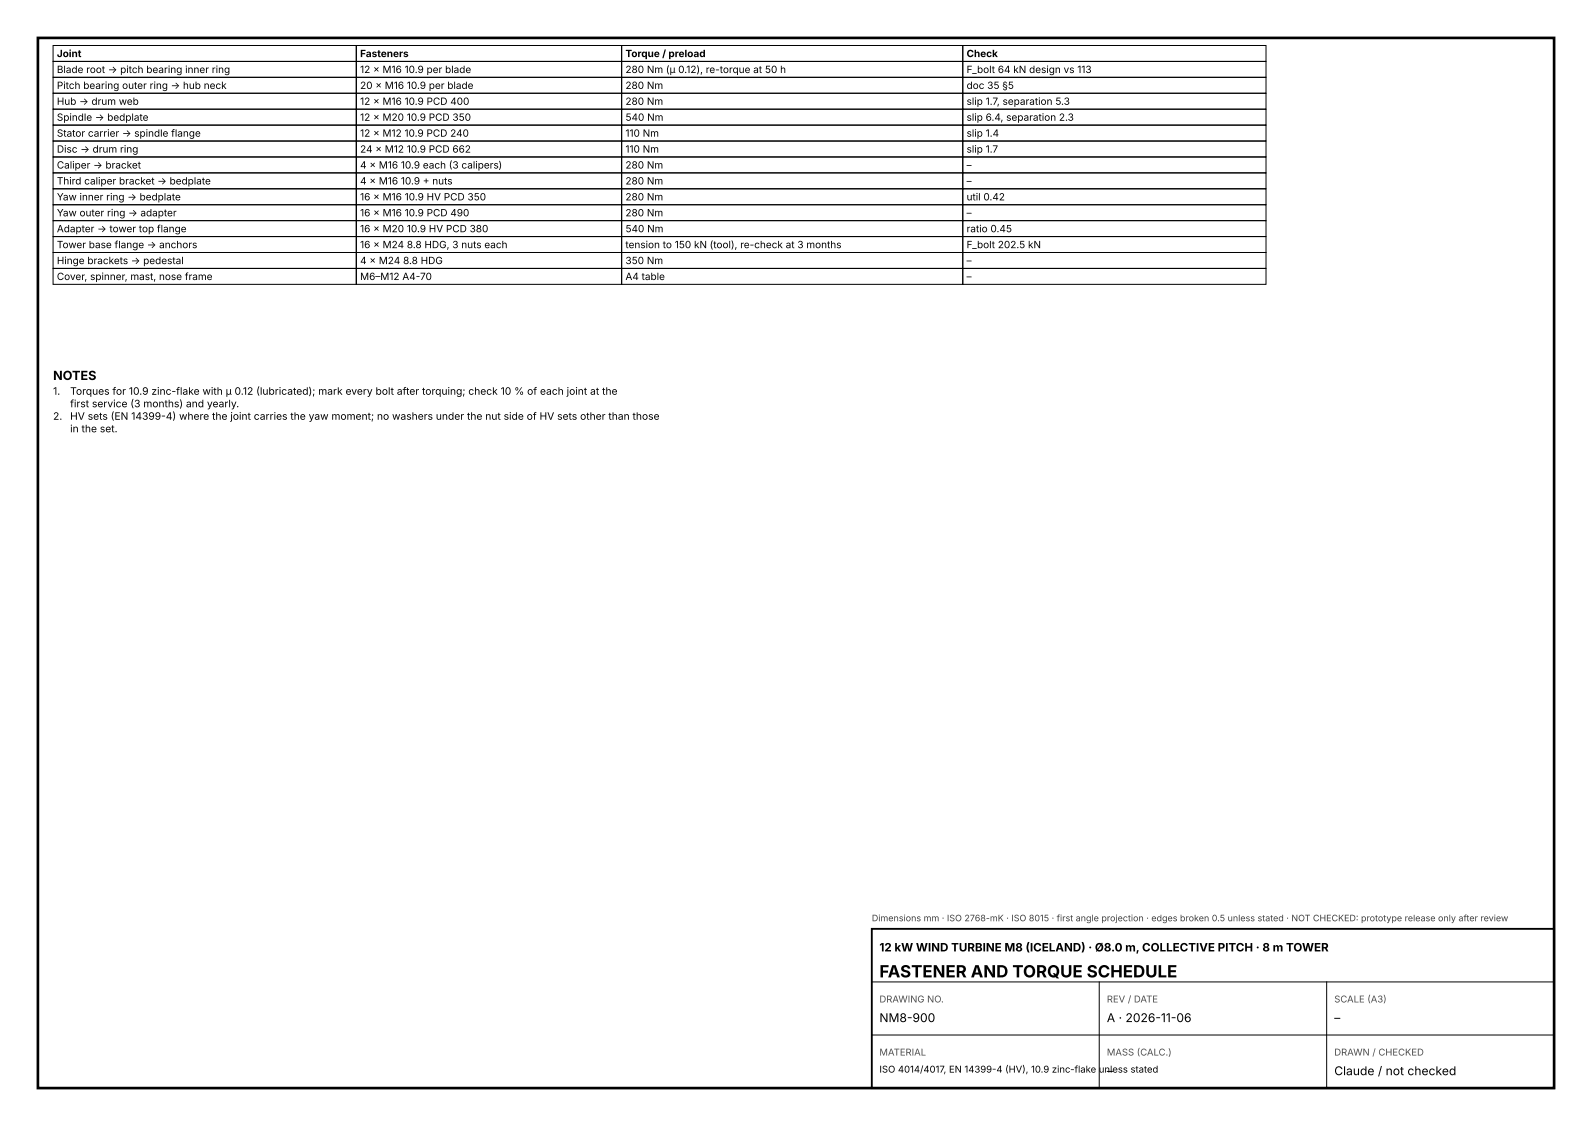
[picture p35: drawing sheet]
<svg xmlns="http://www.w3.org/2000/svg" width="420mm" height="297mm" viewBox="0 0 420 297" stroke-linecap="round" stroke-linejoin="round" font-family="sans-serif">
<defs><g id="words">
<text font-size="4.4" x="232" y="257.8">FASTENER AND TORQUE SCHEDULE</text>
<text font-size="3.3" x="14" y="100.2">NOTES</text>
<g font-size="3.2">
<text x="232" y="269.6">NM8-900</text>
<text x="292" y="269.6">A · 2026-11-06</text>
<text x="352" y="269.6">–</text>
<text x="292" y="283.6">–</text>
<text x="352" y="283.6">Claude / not checked</text>
</g>
<text font-size="3.1" x="232" y="251">12 kW WIND TURBINE M8 (ICELAND) · Ø8.0 m, COLLECTIVE PITCH · 8 m TOWER</text>
<g font-size="2.7">
<text x="14" y="104.1">1.</text>
<text x="18.5" y="104.1">Torques for 10.9 zinc-flake with μ 0.12 (lubricated); mark every bolt after torquing; check 10 % of each joint at the</text>
<text x="18.5" y="107.4">first service (3 months) and yearly.</text>
<text x="14" y="110.7">2.</text>
<text x="18.5" y="110.7">HV sets (EN 14399-4) where the joint carries the yaw moment; no washers under the nut side of HV sets other than those</text>
<text x="18.5" y="114">in the set.</text>
</g>
<g font-size="2.6">
<text x="15" y="15.1">Joint</text>
<text x="95" y="15.1">Fasteners</text>
<text x="165" y="15.1">Torque / preload</text>
<text x="255" y="15.1">Check</text>
<text x="15" y="19.3">Blade root → pitch bearing inner ring</text>
<text x="15" y="23.5">Pitch bearing outer ring → hub neck</text>
<text x="95" y="19.3">12 × M16 10.9 per blade</text>
<text x="95" y="23.5">20 × M16 10.9 per blade</text>
<text x="165" y="19.3">280 Nm (μ 0.12), re-torque at 50 h</text>
<text x="165" y="23.5">280 Nm</text>
<text x="255" y="19.3">F_bolt 64 kN design vs 113</text>
<text x="255" y="23.5">doc 35 §5</text>
<text x="15" y="27.7">Hub → drum web</text>
<text x="95" y="27.7">12 × M16 10.9 PCD 400</text>
<text x="165" y="27.7">280 Nm</text>
<text x="255" y="27.7">slip 1.7, separation 5.3</text>
<text x="15" y="31.9">Spindle → bedplate</text>
<text x="95" y="31.9">12 × M20 10.9 PCD 350</text>
<text x="165" y="31.9">540 Nm</text>
<text x="255" y="31.9">slip 6.4, separation 2.3</text>
<text x="15" y="36.1">Stator carrier → spindle flange</text>
<text x="15" y="40.3">Disc → drum ring</text>
<text x="95" y="36.1">12 × M12 10.9 PCD 240</text>
<text x="95" y="40.3">24 × M12 10.9 PCD 662</text>
<text x="165" y="36.1">110 Nm</text>
<text x="165" y="40.3">110 Nm</text>
<text x="255" y="36.1">slip 1.4</text>
<text x="255" y="40.3">slip 1.7</text>
<text x="15" y="44.5">Caliper → bracket</text>
<text x="95" y="44.5">4 × M16 10.9 each (3 calipers)</text>
<text x="165" y="44.5">280 Nm</text>
<text x="255" y="44.5">–</text>
<text x="15" y="48.7">Third caliper bracket → bedplate</text>
<text x="15" y="52.9">Yaw inner ring → bedplate</text>
<text x="95" y="48.7">4 × M16 10.9 + nuts</text>
<text x="95" y="52.9">16 × M16 10.9 HV PCD 350</text>
<text x="165" y="48.7">280 Nm</text>
<text x="165" y="52.9">280 Nm</text>
<text x="255" y="48.7">–</text>
<text x="255" y="52.9">util 0.42</text>
<text x="15" y="57.1">Yaw outer ring → adapter</text>
<text x="95" y="57.1">16 × M16 10.9 PCD 490</text>
<text x="165" y="57.1">280 Nm</text>
<text x="255" y="57.1">–</text>
<text x="15" y="61.3">Adapter → tower top flange</text>
<text x="15" y="65.5">Tower base flange → anchors</text>
<text x="95" y="61.3">16 × M20 10.9 HV PCD 380</text>
<text x="95" y="65.5">16 × M24 8.8 HDG, 3 nuts each</text>
<text x="165" y="61.3">540 Nm</text>
<text x="165" y="65.5">tension to 150 kN (tool), re-check at 3 months</text>
<text x="255" y="61.3">ratio 0.45</text>
<text x="255" y="65.5">F_bolt 202.5 kN</text>
<text x="15" y="69.7">Hinge brackets → pedestal</text>
<text x="95" y="69.7">4 × M24 8.8 HDG</text>
<text x="165" y="69.7">350 Nm</text>
<text x="255" y="69.7">–</text>
<text x="15" y="73.9">Cover, spinner, mast, nose frame</text>
<text x="95" y="73.9">M6–M12 A4-70</text>
<text x="165" y="73.9">A4 table</text>
<text x="255" y="73.9">–</text>
</g>
<g font-size="2.5" fill="#4d4d4d">
<text x="232" y="264.4">DRAWING NO.</text>
<text x="292" y="264.4">REV / DATE</text>
<text x="352" y="264.4">SCALE (A3)</text>
<text x="232" y="278.4">MATERIAL</text>
<text x="292" y="278.4">MASS (CALC.)</text>
<text x="352" y="278.4">DRAWN / CHECKED</text>
</g>
<text font-size="2.5" x="232" y="282.9">ISO 4014/4017, EN 14399-4 (HV), 10.9 zinc-flake unless stated</text>
<text font-size="2.4" fill="#404040" x="230" y="243">Dimensions mm · ISO 2768-mK · ISO 8015 · first angle projection · edges broken 0.5 unless stated · NOT CHECKED: prototype release only after review</text>
</g></defs>
<path d="M10 10h400v277h-400z" fill="none" stroke="#000" stroke-width=".7" stroke-linecap="butt"/>
<path d="M230 245h180v42h-180z" fill="none" stroke="#000" stroke-width=".5"/>
<g fill="none" stroke="#000" stroke-width=".26">
<path d="M14 12h80v4.2h-80zM14 16.2h80v4.2h-80zM94 12h70v4.2h-70zM94 16.2h70v4.2h-70zM164 12h90v4.2h-90zM164 16.2h90v4.2h-90zM254 12h80v4.2h-80zM254 16.2h80v4.2h-80zM14 20.4h80v4.2h-80zM14 24.6h80v4.2h-80zM14 28.8h80v4.2h-80zM14 33h80v4.2h-80z"/>
<path d="M14 37.2h80v4.2h-80zM94 20.4h70v4.2h-70zM94 24.6h70v4.2h-70zM94 28.8h70v4.2h-70zM94 33h70v4.2h-70zM94 37.2h70v4.2h-70zM164 20.4h90v4.2h-90zM164 24.6h90v4.2h-90zM164 28.8h90v4.2h-90zM164 33h90v4.2h-90zM164 37.2h90v4.2h-90zM254 20.4h80v4.2h-80z"/>
<path d="M254 24.6h80v4.2h-80zM254 28.8h80v4.2h-80zM254 33h80v4.2h-80zM254 37.2h80v4.2h-80zM14 41.4h80v4.2h-80zM14 45.6h80v4.2h-80zM14 49.8h80v4.2h-80zM14 54h80v4.2h-80zM14 58.2h80v4.2h-80zM94 41.4h70v4.2h-70zM94 45.6h70v4.2h-70zM94 49.8h70v4.2h-70z"/>
<path d="M94 54h70v4.2h-70zM94 58.2h70v4.2h-70zM164 41.4h90v4.2h-90zM164 45.6h90v4.2h-90zM164 49.8h90v4.2h-90zM164 54h90v4.2h-90zM164 58.2h90v4.2h-90zM254 41.4h80v4.2h-80zM254 45.6h80v4.2h-80zM254 49.8h80v4.2h-80zM254 54h80v4.2h-80zM254 58.2h80v4.2h-80z"/>
<path d="M14 62.4h80v4.2h-80zM14 66.6h80v4.2h-80zM14 70.8h80v4.2h-80zM94 62.4h70v4.2h-70zM94 66.6h70v4.2h-70zM94 70.8h70v4.2h-70zM164 62.4h90v4.2h-90zM164 66.6h90v4.2h-90zM164 70.8h90v4.2h-90zM254 62.4h80v4.2h-80zM254 66.6h80v4.2h-80zM254 70.8h80v4.2h-80z"/>
<path d="M230 259h180M290 259v28M350 259v28M230 273h180"/>
</g>
<use href="#words"/>
</svg>
